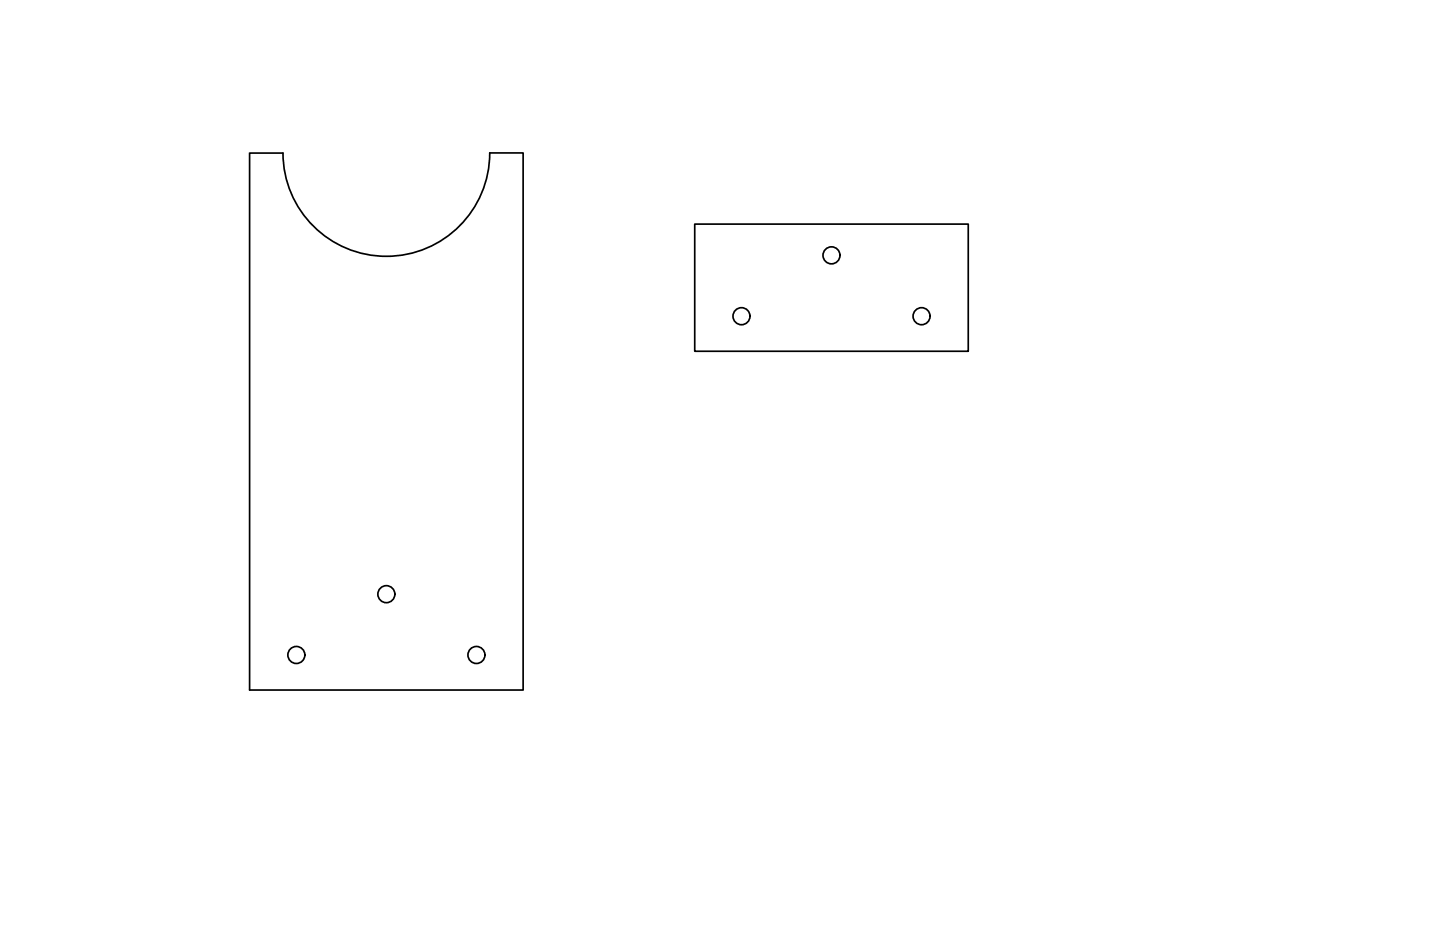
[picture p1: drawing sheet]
<svg xmlns="http://www.w3.org/2000/svg" width="432mm" height="279mm" viewBox="0 0 432 279" stroke-linecap="round" stroke-linejoin="round" font-family="sans-serif">
<!-- layer: Visible -->
<g fill="none" stroke="#000" stroke-width=".51">
<path d="M146.9 45.8a31 31 0 0 1-31 31 31 31 0 0 1-31-30.9h-10.1v161h82.1v-161.1h-10M208.3 67.2h82v38.1h-82z"/>
<circle cx="249.3" cy="76.5" r="2.55"/>
<circle cx="222.3" cy="94.8" r="2.55"/>
<circle cx="276.3" cy="94.8" r="2.55"/>
<circle cx="115.9" cy="178.1" r="2.55"/>
<circle cx="88.9" cy="196.4" r="2.55"/>
<circle cx="142.9" cy="196.4" r="2.55"/>
</g>
</svg>
